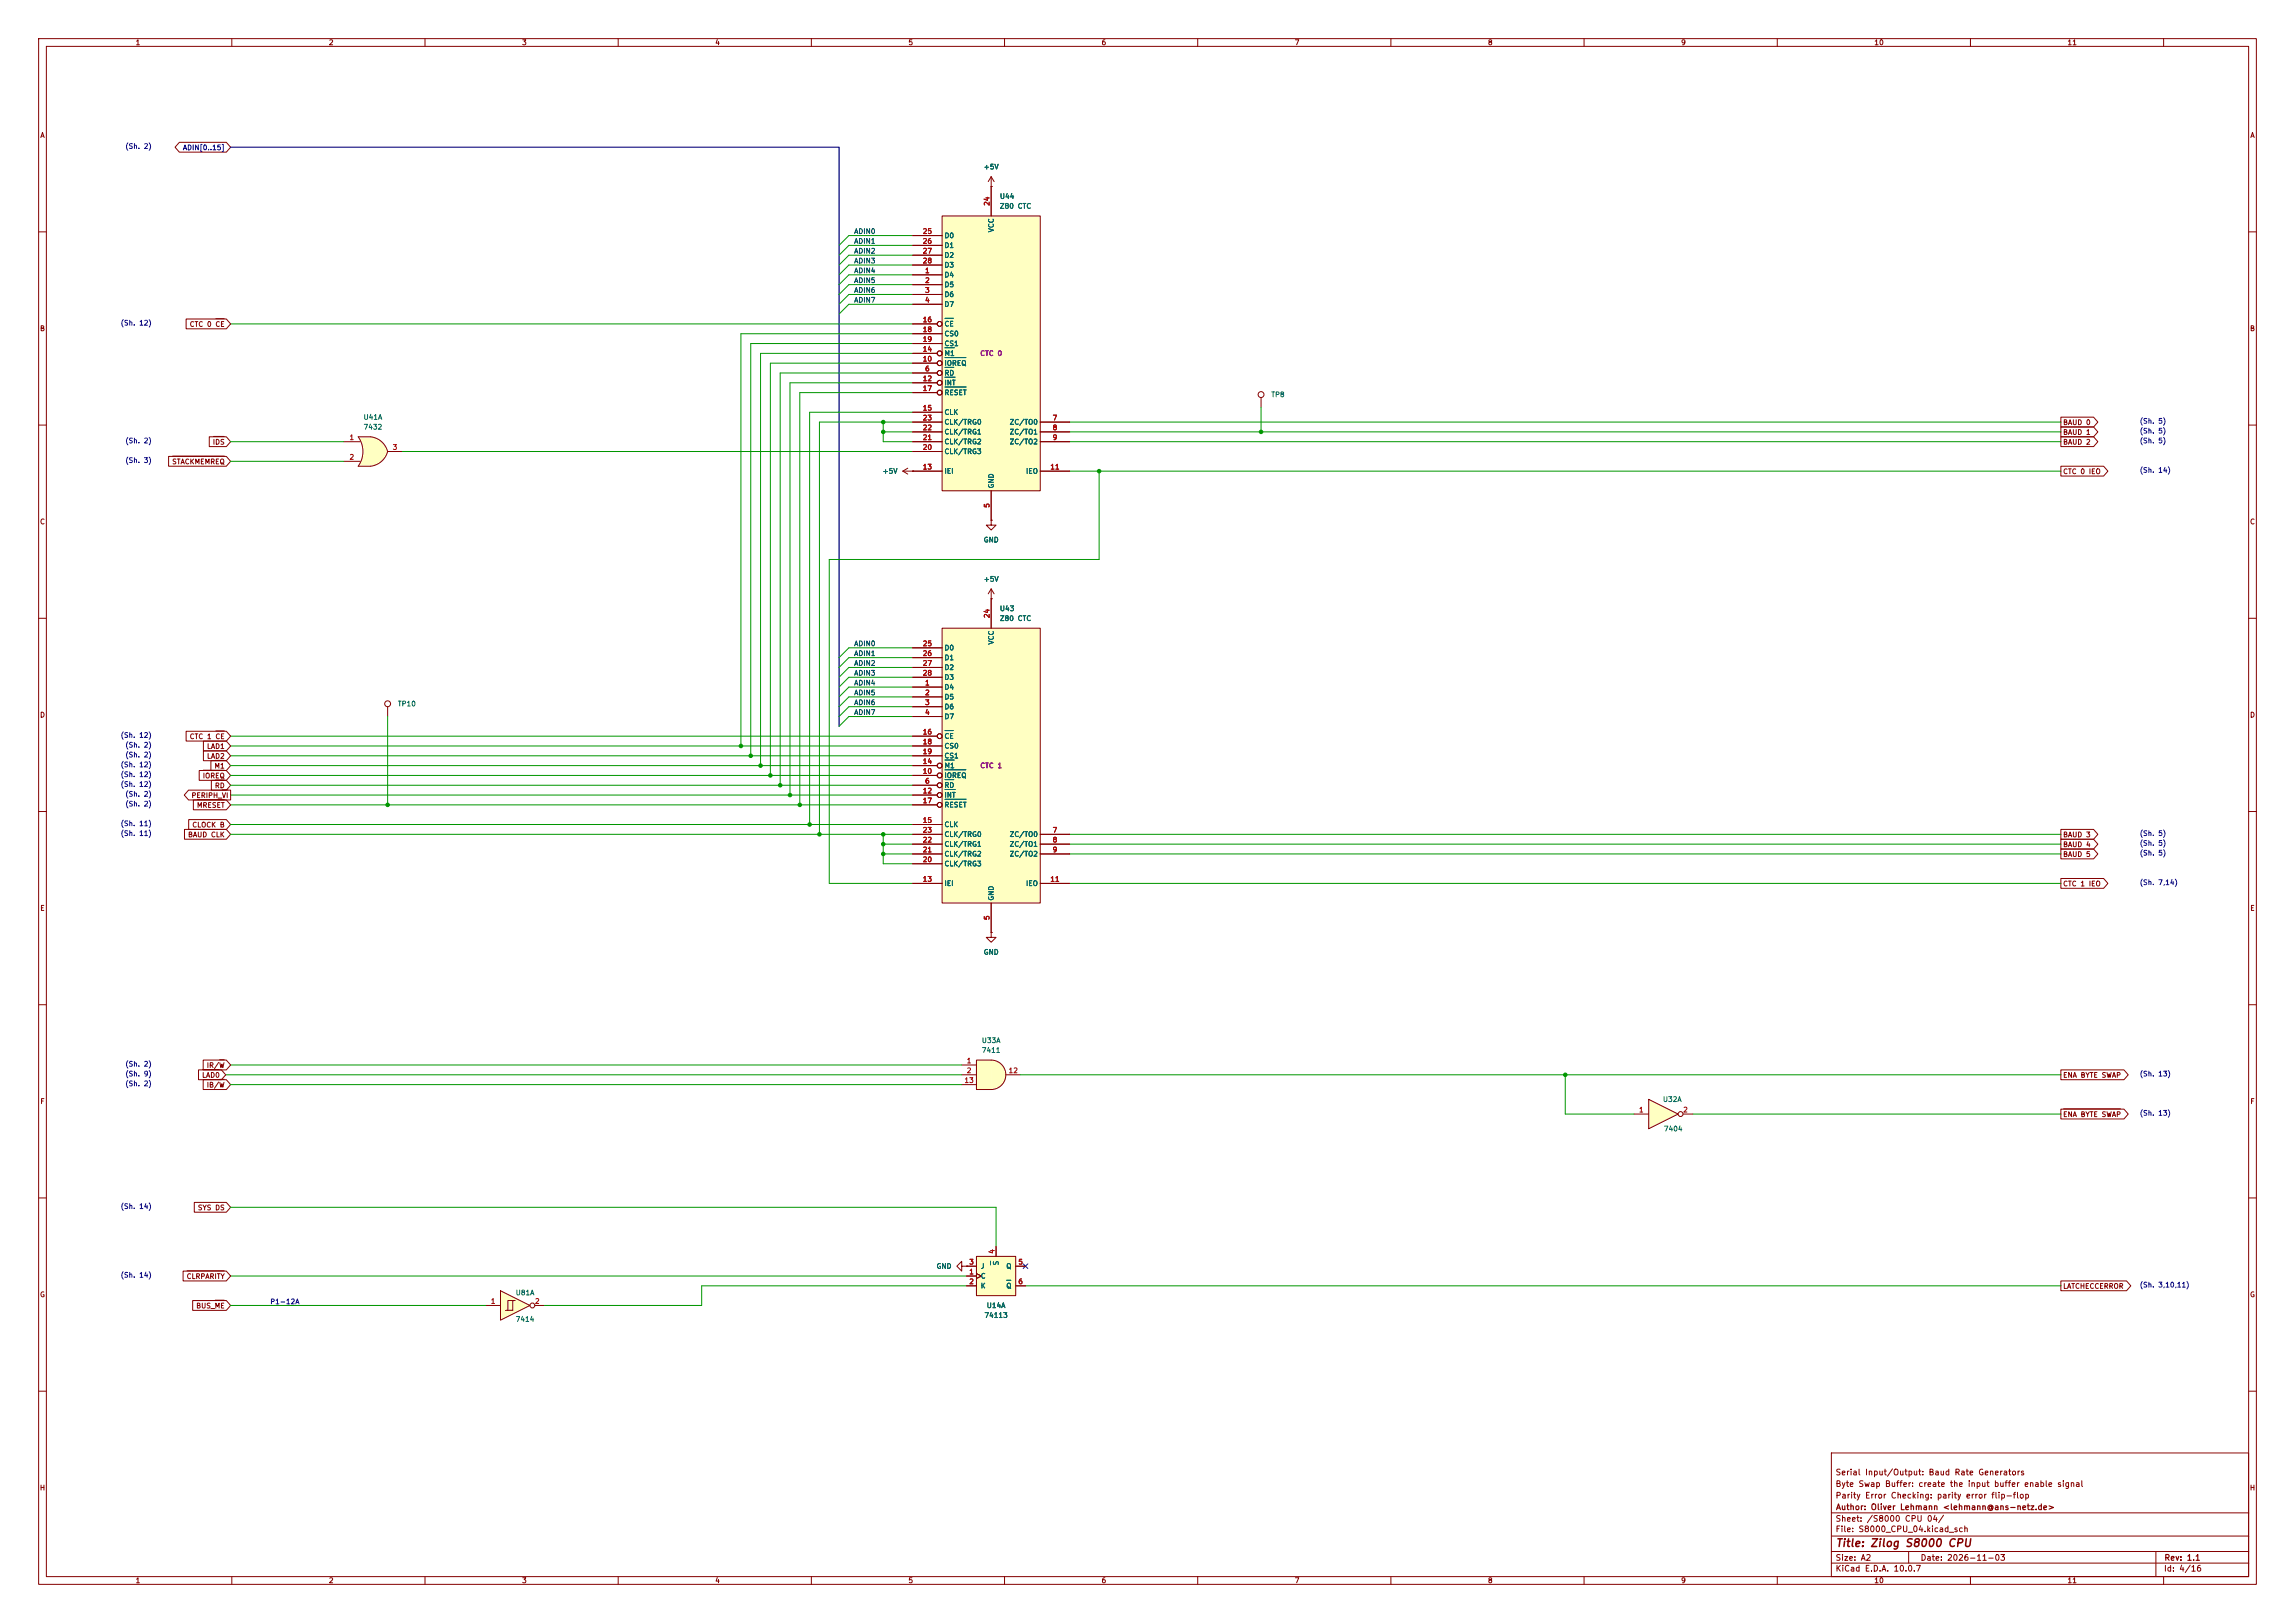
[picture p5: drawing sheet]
<svg xmlns="http://www.w3.org/2000/svg" width="594mm" height="420mm" viewBox="0 0 594 420" stroke-linecap="round" stroke-linejoin="round" font-family="sans-serif">
<defs><g id="words">
<text font-size="2" fill="#840000" x="475" y="400.8">Title: Zilog S8000 CPU</text>
<g font-size="1.5" fill="#840000">
<text x="475" y="382.1">Serial Input/Output: Baud Rate Generators</text>
<text x="475" y="388.1">Parity Error Checking: parity error flip−flop</text>
<text x="475" y="385.1">Byte Swap Buffer: create the input buffer enable signal</text>
<text x="475" y="394.1">Sheet: /S8000 CPU 04/</text>
<text x="475.1" y="391.1">Author: Oliver Lehmann &lt;lehmann@ans-netz.de&gt;</text>
<text x="475" y="396.8">File: S8000_CPU_04.kicad_sch</text>
<text x="475" y="407">KiCad E.D.A. 10.0.7</text>
<text x="475" y="404.2">Size: A2</text>
<text x="497" y="404.2">Date: 2026-11-03</text>
<text x="560" y="407">Id: 4/16</text>
<text x="560.1" y="404.2">Rev: 1.1</text>
</g>
<g font-size="1.3" fill="#840000">
<text x="35" y="12">1</text>
<text x="85" y="12">2</text>
<text x="135" y="12">3</text>
<text x="185" y="12">4</text>
<text x="235" y="12">5</text>
<text x="285" y="12">6</text>
<text x="335" y="12">7</text>
<text x="385" y="12">8</text>
<text x="435" y="12">9</text>
<text x="485" y="12">10</text>
<text x="535" y="12">11</text>
<text x="10.3" y="36">A</text>
<text x="582.3" y="36">A</text>
<text x="10.2" y="86">B</text>
<text x="49" y="84.9">CTC 0 CE</text>
<text x="582.2" y="86">B</text>
<text x="533.8" y="112.8">BAUD 1</text>
<text x="533.8" y="110.3">BAUD 0</text>
<text x="54.9" y="115.4">IDS</text>
<text x="533.8" y="115.4">BAUD 2</text>
<text x="44.4" y="120.4">STACKMEMREQ</text>
<text x="533.8" y="123">CTC 0 IEO</text>
<text x="10.2" y="136">C</text>
<text x="582.2" y="136">C</text>
<text x="10.2" y="186">D</text>
<text x="582.2" y="186">D</text>
<text x="49" y="191.6">CTC 1 CE</text>
<text x="53.4" y="196.6">LAD2</text>
<text x="53.4" y="194.1">LAD1</text>
<text x="52.3" y="201.7">IOREQ</text>
<text x="55.4" y="199.2">M1</text>
<text x="49.4" y="206.8">PERIPH_VI</text>
<text x="50.8" y="209.3">MRESET</text>
<text x="55.5" y="204.3">RD</text>
<text x="49.6" y="214.4">CLOCK B</text>
<text x="48.5" y="217">BAUD CLK</text>
<text x="533.8" y="217">BAUD 3</text>
<text x="533.8" y="219.5">BAUD 4</text>
<text x="533.8" y="222">BAUD 5</text>
<text x="533.8" y="229.7">CTC 1 IEO</text>
<text x="10.3" y="236">E</text>
<text x="582.3" y="236">E</text>
<text x="52.2" y="279.2">LAD0</text>
<text x="53.4" y="281.7">IB/W</text>
<text x="53.4" y="276.6">IR/W</text>
<text x="533.8" y="279.2">ENA BYTE SWAP</text>
<text x="10.3" y="286">F</text>
<text x="582.3" y="286">F</text>
<text x="533.8" y="289.3">ENA BYTE SWAP</text>
<text x="51.1" y="313.5">SYS DS</text>
<text x="10.2" y="336">G</text>
<text x="48.2" y="331.3">CLRPARITY</text>
<text x="533.8" y="333.8">LATCHECCERROR</text>
<text x="582.2" y="336">G</text>
<text x="50.7" y="338.9">BUS_ME</text>
<text x="10.2" y="386">H</text>
<text x="582.2" y="386">H</text>
<text x="35" y="410">1</text>
<text x="85" y="410">2</text>
<text x="135" y="410">3</text>
<text x="185" y="410">4</text>
<text x="235" y="410">5</text>
<text x="285" y="410">6</text>
<text x="335" y="410">7</text>
<text x="385" y="410">8</text>
<text x="435" y="410">9</text>
<text x="485" y="410">10</text>
<text x="535" y="410">11</text>
</g>
<g font-size="1.3" fill="#0000c2">
<text x="32.3" y="38.8">(Sh. 2)</text>
<text x="31.1" y="84.5">(Sh. 12)</text>
<text x="553.7" y="112.5">(Sh. 5)</text>
<text x="553.7" y="109.9">(Sh. 5)</text>
<text x="32.3" y="115">(Sh. 2)</text>
<text x="553.7" y="115">(Sh. 5)</text>
<text x="32.3" y="120.1">(Sh. 3)</text>
<text x="553.7" y="122.6">(Sh. 14)</text>
<text x="31.1" y="191.2">(Sh. 12)</text>
<text x="32.3" y="196.3">(Sh. 2)</text>
<text x="32.3" y="193.8">(Sh. 2)</text>
<text x="31.1" y="198.8">(Sh. 12)</text>
<text x="31.1" y="203.9">(Sh. 12)</text>
<text x="31.1" y="201.4">(Sh. 12)</text>
<text x="32.3" y="209">(Sh. 2)</text>
<text x="32.3" y="206.5">(Sh. 2)</text>
<text x="31.1" y="214.1">(Sh. 11)</text>
<text x="31.1" y="216.6">(Sh. 11)</text>
<text x="553.7" y="216.6">(Sh. 5)</text>
<text x="553.7" y="219.2">(Sh. 5)</text>
<text x="553.7" y="221.7">(Sh. 5)</text>
<text x="553.7" y="229.3">(Sh. 7,14)</text>
<text x="32.3" y="281.4">(Sh. 2)</text>
<text x="32.3" y="278.8">(Sh. 9)</text>
<text x="32.3" y="276.3">(Sh. 2)</text>
<text x="553.7" y="278.8">(Sh. 13)</text>
<text x="553.7" y="289">(Sh. 13)</text>
<text x="31.1" y="313.1">(Sh. 14)</text>
<text x="31.1" y="330.9">(Sh. 14)</text>
<text x="553.7" y="333.5">(Sh. 3,10,11)</text>
<text x="69.8" y="337.8">P1-12A</text>
</g>
<text font-size="1.3" fill="#000084" x="47.2" y="39.2">ADIN[0..15]</text>
<g font-size="1.3" fill="#006464">
<text x="254.5" y="44.1">+5V</text>
<text x="258.7" y="51.8">U44</text>
<text x="258.7" y="54.3">Z80 CTC</text>
<text x="244.3" y="61.9">D0</text>
<text x="244.3" y="64.5">D1</text>
<text x="257.5" y="60.2" transform="rotate(-90 257.5 60.2)">VCC</text>
<text x="244.3" y="67">D2</text>
<text x="244.3" y="69.5">D3</text>
<text x="244.3" y="72.1">D4</text>
<text x="244.3" y="74.6">D5</text>
<text x="244.3" y="77.2">D6</text>
<text x="244.3" y="79.7">D7</text>
<text x="244.3" y="84.8">CE</text>
<text x="244.3" y="87.3">CS0</text>
<text x="244.3" y="89.9">CS1</text>
<text x="244.3" y="94.9">IOREQ</text>
<text x="244.3" y="92.4">M1</text>
<text x="244.3" y="97.5">RD</text>
<text x="244.3" y="100">INT</text>
<text x="244.3" y="107.6">CLK</text>
<text x="244.3" y="102.6">RESET</text>
<text x="328.9" y="103.1">TP8</text>
<text x="94" y="108.9">U41A</text>
<text x="94" y="111.5">7432</text>
<text x="244.3" y="112.7">CLK/TRG1</text>
<text x="244.3" y="110.2">CLK/TRG0</text>
<text x="261.2" y="110.2">ZC/TO0</text>
<text x="261.2" y="112.7">ZC/TO1</text>
<text x="244.3" y="117.8">CLK/TRG3</text>
<text x="244.3" y="115.3">CLK/TRG2</text>
<text x="261.2" y="115.3">ZC/TO2</text>
<text x="228.3" y="122.9">+5V</text>
<text x="244.3" y="122.9">IEI</text>
<text x="265.4" y="122.9">IEO</text>
<text x="257.5" y="126.5" transform="rotate(-90 257.5 126.5)">GND</text>
<text x="254.5" y="140.7">GND</text>
<text x="254.5" y="150.8">+5V</text>
<text x="258.7" y="158.4">U43</text>
<text x="258.7" y="161">Z80 CTC</text>
<text x="257.5" y="166.9" transform="rotate(-90 257.5 166.9)">VCC</text>
<text x="244.3" y="168.6">D0</text>
<text x="244.3" y="171.1">D1</text>
<text x="244.3" y="173.7">D2</text>
<text x="244.3" y="178.8">D4</text>
<text x="244.3" y="176.2">D3</text>
<text x="102.9" y="183.1">TP10</text>
<text x="244.3" y="181.3">D5</text>
<text x="244.3" y="183.8">D6</text>
<text x="244.3" y="186.4">D7</text>
<text x="244.3" y="191.5">CE</text>
<text x="244.3" y="194">CS0</text>
<text x="244.3" y="196.5">CS1</text>
<text x="244.3" y="201.6">IOREQ</text>
<text x="244.3" y="199.1">M1</text>
<text x="244.3" y="204.2">RD</text>
<text x="244.3" y="206.7">INT</text>
<text x="244.3" y="209.2">RESET</text>
<text x="244.3" y="214.3">CLK</text>
<text x="244.3" y="221.9">CLK/TRG2</text>
<text x="244.3" y="219.4">CLK/TRG1</text>
<text x="244.3" y="216.9">CLK/TRG0</text>
<text x="261.2" y="216.9">ZC/TO0</text>
<text x="261.2" y="219.4">ZC/TO1</text>
<text x="261.2" y="221.9">ZC/TO2</text>
<text x="244.3" y="224.5">CLK/TRG3</text>
<text x="244.3" y="229.6">IEI</text>
<text x="257.5" y="233.2" transform="rotate(-90 257.5 233.2)">GND</text>
<text x="265.4" y="229.6">IEO</text>
<text x="254.5" y="247.3">GND</text>
<text x="254" y="270.2">U33A</text>
<text x="254" y="272.7">7411</text>
<text x="430.3" y="285.4">U32A</text>
<text x="430.5" y="293.1">7404</text>
<text x="242.3" y="328.6">GND</text>
<text x="253.7" y="328.6">J</text>
<text x="258.8" y="327.6" transform="rotate(-90 258.8 327.6)">S</text>
<text x="260.3" y="328.6">Q</text>
<text x="133.3" y="335.5">U81A</text>
<text x="253.7" y="331.2">C</text>
<text x="253.7" y="333.7">K</text>
<text x="260.3" y="333.7">Q</text>
<text x="254.7" y="341.3">74113</text>
<text x="255.3" y="338.8">U14A</text>
<text x="133.3" y="342.3">7414</text>
</g>
<g font-size="1.3" fill="#a90000">
<text x="256.4" y="53.4" transform="rotate(-90 256.4 53.4)">24</text>
<text x="238.7" y="60.8">25</text>
<text x="238.7" y="63.4">26</text>
<text x="238.7" y="65.9">27</text>
<text x="238.7" y="68.4">28</text>
<text x="239.3" y="71">1</text>
<text x="239.3" y="73.5">2</text>
<text x="239.3" y="76.1">3</text>
<text x="238.7" y="83.7">16</text>
<text x="239.3" y="78.6">4</text>
<text x="238.7" y="86.2">18</text>
<text x="238.7" y="88.8">19</text>
<text x="238.7" y="93.8">10</text>
<text x="238.7" y="91.3">14</text>
<text x="238.7" y="98.9">12</text>
<text x="238.7" y="101.5">17</text>
<text x="239.3" y="96.4">6</text>
<text x="238.7" y="106.5">15</text>
<text x="238.7" y="111.6">22</text>
<text x="238.7" y="109.1">23</text>
<text x="272.3" y="109.1">7</text>
<text x="272.3" y="111.6">8</text>
<text x="90.3" y="114.2">1</text>
<text x="90.3" y="119.2">2</text>
<text x="101.5" y="116.7">3</text>
<text x="238.7" y="116.7">20</text>
<text x="238.7" y="114.2">21</text>
<text x="272.3" y="114.2">9</text>
<text x="238.7" y="121.8">13</text>
<text x="271.7" y="121.8">11</text>
<text x="256.4" y="131.5" transform="rotate(-90 256.4 131.5)">5</text>
<text x="256.4" y="160.1" transform="rotate(-90 256.4 160.1)">24</text>
<text x="238.7" y="167.5">25</text>
<text x="238.7" y="170">26</text>
<text x="238.7" y="172.6">27</text>
<text x="238.7" y="175.1">28</text>
<text x="239.3" y="177.7">1</text>
<text x="239.3" y="180.2">2</text>
<text x="239.3" y="182.7">3</text>
<text x="239.3" y="185.3">4</text>
<text x="238.7" y="190.4">16</text>
<text x="238.7" y="198">14</text>
<text x="238.7" y="192.9">18</text>
<text x="238.7" y="195.4">19</text>
<text x="238.7" y="200.5">10</text>
<text x="239.3" y="203.1">6</text>
<text x="238.7" y="205.6">12</text>
<text x="238.7" y="208.1">17</text>
<text x="238.7" y="213.2">15</text>
<text x="238.7" y="215.8">23</text>
<text x="272.3" y="215.8">7</text>
<text x="238.7" y="220.8">21</text>
<text x="238.7" y="218.3">22</text>
<text x="272.3" y="218.3">8</text>
<text x="272.3" y="220.8">9</text>
<text x="238.7" y="223.4">20</text>
<text x="238.7" y="228.5">13</text>
<text x="271.7" y="228.5">11</text>
<text x="256.4" y="238.2" transform="rotate(-90 256.4 238.2)">5</text>
<text x="250.1" y="275.5">1</text>
<text x="249.5" y="280.5">13</text>
<text x="250.1" y="278">2</text>
<text x="260.9" y="278">12</text>
<text x="424.1" y="288.2">1</text>
<text x="435.5" y="288.2">2</text>
<text x="250.7" y="327.5">3</text>
<text x="257.7" y="324.6" transform="rotate(-90 257.7 324.6)">4</text>
<text x="263.4" y="327.5">5</text>
<text x="250.7" y="330.1">1</text>
<text x="250.7" y="332.6">2</text>
<text x="263.4" y="332.6">6</text>
<text x="126.9" y="337.7">1</text>
<text x="138.3" y="337.7">2</text>
</g>
<g font-size="1.3" fill="#0f0f0f">
<text x="221" y="65.9">ADIN2</text>
<text x="221" y="63.4">ADIN1</text>
<text x="221" y="60.8">ADIN0</text>
<text x="221" y="71">ADIN4</text>
<text x="221" y="68.5">ADIN3</text>
<text x="221" y="73.5">ADIN5</text>
<text x="221" y="76.1">ADIN6</text>
<text x="221" y="78.6">ADIN7</text>
<text x="221" y="167.5">ADIN0</text>
<text x="221" y="170.1">ADIN1</text>
<text x="221" y="172.6">ADIN2</text>
<text x="221" y="177.7">ADIN4</text>
<text x="221" y="175.1">ADIN3</text>
<text x="221" y="180.2">ADIN5</text>
<text x="221" y="182.8">ADIN6</text>
<text x="221" y="185.3">ADIN7</text>
</g>
<g font-size="1.3" fill="#840084">
<text x="253.6" y="92.4">CTC 0</text>
<text x="253.6" y="199.1">CTC 1</text>
</g>
</g></defs>
<g fill="none" stroke="#840000" stroke-width=".26">
<path d="M10 10h574v400h-574zM12 12h570v396h-570zM60 10v2M110 10v2M160 10v2M210 10v2M260 10v2M310 10v2M360 10v2M410 10v2M460 10v2M510 10v2"/>
<path d="M560 10v2M10 60h2M582 60h2M10 110h2M326.4 102.9v2.5M582 110h2M10 160h2M582 160h2M10 210h2M582 210h2M10 260h2M582 260h2"/>
<path d="M10 310h2M582 310h2M10 360h2M474 376h108v32h-108zM582 360h2M474 397.5h108M474 391.5h108M60 408v2M110 408v2M160 408v2M210 408v2M260 408v2"/>
<path d="M310 408v2M360 408v2M410 408v2M460 408v2M474 404.5h108M474 401.5h108M494 401.5v3M510 408v2M558 401.5v6.5M560 408v2"/>
<circle cx="326.4" cy="102.1" r=".76"/>
</g>
<path d="M243.8 55.9h25.4v71.1h-25.4z" fill="#ffffc2"/>
<g fill="none" stroke="#840000" stroke-width=".26">
<path d="M243.8 55.9h25.4v71.1h-25.4zM256.5 48.3h.1M256.5 45.7v10.2M256.5 45.7l-.7 1.3M256.5 45.7l.8 1.3M236.2 71.1h7.6M236.2 73.7h7.6M236.2 76.2h7.6M236.2 78.7h7.6M236.2 61h7.6M236.2 63.5h7.6M236.2 66h7.6"/>
<path d="M236.2 68.6h7.6M236.2 96.5h6.4M236.2 94h6.4M236.2 99.1h6.4M236.2 91.4h6.4M236.2 83.8h6.4M236.2 86.4h7.6M236.2 88.9h7.6M236.2 109.2h7.6M236.2 111.8h7.6M236.2 114.3h7.6M236.2 106.7h7.6"/>
<path d="M236.2 101.6h6.4M236.2 116.8h7.6M269.2 109.2h7.7M269.2 111.8h7.7M269.2 114.3h7.7M233.7 121.9h10.1M233.7 121.9l1.2 .8M234.9 121.2l-1.2 .7M236.2 121.9h.1M256.5 127v7.6M269.2 121.9h7.7M100.3 182.9v2.5"/>
<circle cx="243.2" cy="99.1" r=".63"/>
<circle cx="243.2" cy="83.8" r=".63"/>
<circle cx="243.2" cy="96.5" r=".63"/>
<circle cx="243.2" cy="91.4" r=".63"/>
<circle cx="243.2" cy="94" r=".63"/>
<circle cx="243.2" cy="101.6" r=".63"/>
<circle cx="100.3" cy="182.1" r=".76"/>
</g>
<path d="M244.6 95.1h2.3M244.6 92.5h5.4M244.6 97.6h2.6M244.6 90h2.4M244.6 82.4h2.1M244.6 100.2h5.5" fill="none" stroke="#006464" stroke-width=".26"/>
<path d="M92.7 113h3.2M92.7 120.7h3.2" fill="none" stroke="#ffffc2" stroke-width=".26"/>
<g fill="#ffffc2" stroke="#ffffc2" stroke-width=".26">
<path d="M95.3 115.5l5 1.3a5.2 5.2 0 0 1-4.4 3.9z"/>
<path d="M95.9 113a5.1 5.1 0 0 1 4.4 3.8l-4.9 1.3z"/>
</g>
<path d="M92.7 113h3.2v7.7h-3.2a6.7 6.7 0 0 0 0-7.7z" fill="#ffffc2"/>
<path d="M88.9 114.3h4.3M88.9 119.4h4.3M104.1 116.8h-3.8a5.2 5.2 0 0 1-4.4 3.9h-3.2a6.6 6.6 0 0 0 0-7.7h3.2a5.1 5.1 0 0 1 4.4 3.8" fill="none" stroke="#840000" stroke-width=".26"/>
<path d="M129.5 334l7.7 3.8-7.7 3.8z" fill="#ffffc2"/>
<g fill="none" stroke="#840000" stroke-width=".26">
<path d="M256.5 134.6v1.3h1.3l-1.3 1.3-1.2-1.3h1.2M256.5 134.6h.1M256.5 154.9h.1M256.5 152.4l-.7 1.3M256.5 152.4l.8 1.3M256.5 152.4v2.5M125.7 337.8h3.8M129.5 334l7.7 3.8-7.7 3.8zM132.7 336.6h-1.3v2.5M133.3 336.6h-.6v2.5h-1.9M138.4 337.8h2.6"/>
<circle cx="137.8" cy="337.8" r=".63"/>
</g>
<path d="M243.8 162.6h25.4v71.1h-25.4z" fill="#ffffc2"/>
<g fill="none" stroke="#840000" stroke-width=".26">
<path d="M256.5 154.9v7.7M236.2 177.8h7.6M236.2 167.6h7.6M236.2 170.2h7.6M236.2 172.7h7.6M236.2 175.3h7.6M243.8 162.6h25.4v71.1h-25.4zM236.2 180.3h7.6M236.2 182.9h7.6M236.2 185.4h7.6M236.2 198.1h6.4M236.2 190.5h6.4"/>
<path d="M236.2 193h7.6M236.2 195.6h7.6M236.2 203.2h6.4M236.2 215.9h7.6M236.2 218.4h7.6M236.2 200.7h6.4M236.2 205.7h6.4M236.2 213.4h7.6M236.2 208.3h6.4M269.2 215.9h7.7M269.2 218.4h7.7M236.2 221h7.6"/>
<path d="M236.2 228.6h7.6M236.2 223.5h7.6M256.5 233.7v7.6M269.2 221h7.7M269.2 228.6h7.7"/>
<circle cx="243.2" cy="190.5" r=".63"/>
<circle cx="243.2" cy="198.1" r=".63"/>
<circle cx="243.2" cy="203.2" r=".63"/>
<circle cx="243.2" cy="208.3" r=".63"/>
<circle cx="243.2" cy="200.7" r=".63"/>
<circle cx="243.2" cy="205.7" r=".63"/>
</g>
<path d="M244.6 199.2h5.4M244.6 196.7h2.4M244.6 189.1h2.1M244.6 201.8h2.3M244.6 204.3h2.6M244.6 206.8h5.5" fill="none" stroke="#006464" stroke-width=".26"/>
<path d="M426.7 284.5l7.6 3.8-7.6 3.8z" fill="#ffffc2"/>
<g fill="none" stroke="#840000" stroke-width=".26">
<path d="M256.5 241.3v1.3h1.3l-1.3 1.2-1.2-1.2h1.2M256.5 241.3h.1M422.9 288.3h3.8M426.7 284.5l7.6 3.8-7.6 3.8zM435.6 288.3h2.5"/>
<circle cx="435" cy="288.3" r=".63"/>
</g>
<path d="M256.5 274.3a3.8 3.8 0 0 1 3.8 3.8 3.8 3.8 0 0 1-3.8 3.8z" fill="#ffffc2" stroke="#ffffc2" stroke-width=".26"/>
<path d="M252.7 274.3h3.8v7.6h-3.8z" fill="#ffffc2"/>
<path d="M248.9 275.6h3.8M248.9 278.1h3.8M252.7 274.3h3.8a3.8 3.8 0 0 1 3.8 3.8 3.8 3.8 0 0 1-3.8 3.8h-3.8zM260.3 278.1h3.9M248.9 280.7h3.8" fill="none" stroke="#840000" stroke-width=".26"/>
<path d="M252.7 325.1h10.2v10.2h-10.2z" fill="#ffffc2"/>
<g fill="none" stroke="#840000" stroke-width=".26">
<path d="M46.4 36.8h12.2l1.1 1.3-1.1 1.3h-12.2l-1.1-1.3zM256.5 48.3h.1M256.5 48.3v7.6M236.2 71.1h7.6M236.2 73.7h7.6M236.2 76.2h7.6M236.2 78.7h7.6M236.2 61h7.6M236.2 63.5h7.6M236.2 66h7.6M236.2 68.6h7.6M48.2 82.5h10.4l1.1 1.3-1.1 1.3h-10.4z"/>
<path d="M55.9 82.5h2.1M236.2 96.5h6.4M236.2 94h6.4M236.2 99.1h6.4M236.2 91.4h6.4M236.2 83.8h6.4M236.2 86.4h7.6M236.2 88.9h7.6M43.6 118.1h15l1.1 1.3-1.1 1.3h-15zM44.7 118h13.3M54.2 113h4.4l1.1 1.3-1.1 1.3h-4.4zM55.2 112.9h2.8"/>
<path d="M236.2 109.2h7.6M236.2 111.8h7.6M236.2 114.3h7.6M236.2 106.7h7.6M236.2 101.6h6.4M236.2 116.8h7.6M269.2 109.2h7.7M269.2 111.8h7.7M269.2 114.3h7.7M533.4 113h8.5l1.1 1.3-1.1 1.3h-8.5zM533.4 110.5h8.5l1.1 1.3-1.1 1.2h-8.5zM533.4 107.9h8.5l1.1 1.3-1.1 1.3h-8.5z"/>
<path d="M236.2 121.9h.1M236.2 121.9h7.6M256.5 134.6h.1M256.5 127v7.6M269.2 121.9h7.7M533.4 120.6h11.1l1.1 1.3-1.1 1.3h-11.1zM256.5 154.9h.1M256.5 154.9v7.7M236.2 177.8h7.6M236.2 167.6h7.6M236.2 170.2h7.6M236.2 172.7h7.6"/>
<path d="M236.2 175.3h7.6M48.2 189.2h10.4l1.1 1.3-1.1 1.3h-10.4zM51.6 199.4h7l1.1 1.3-1.1 1.2h-7zM52.6 199.3h5.4M52.6 194.3h6l1.1 1.3-1.1 1.3h-6zM52.6 191.8h6l1.1 1.2-1.1 1.3h-6zM54.6 196.8h4l1.1 1.3-1.1 1.3h-4zM55.6 196.8h2.4M55.9 189.1h2.1M236.2 180.3h7.6M236.2 182.9h7.6M236.2 185.4h7.6"/>
<path d="M236.2 198.1h6.4M236.2 190.5h6.4M236.2 193h7.6M236.2 195.6h7.6M47.7 214.6h10.9l1.1 1.3-1.1 1.3h-10.9zM48.8 204.5h10.9v2.5h-10.9l-1.1-1.3zM48.8 212.1h9.8l1.1 1.3-1.1 1.2h-9.8zM50 207h8.6l1.1 1.3-1.1 1.3h-8.6zM51.1 206.9h6.9M54.7 201.9h3.9l1.1 1.3-1.1 1.3h-3.9zM55.7 201.8h2.3M57.5 204.4h1.5"/>
<path d="M236.2 203.2h6.4M236.2 215.9h7.6M236.2 218.4h7.6M236.2 200.7h6.4M236.2 205.7h6.4M236.2 213.4h7.6M236.2 208.3h6.4M269.2 215.9h7.7M269.2 218.4h7.7M533.4 214.6h8.5l1.1 1.3-1.1 1.3h-8.5zM533.4 219.7h8.5l1.1 1.3-1.1 1.3h-8.5zM533.4 217.2h8.5l1.1 1.2-1.1 1.3h-8.5z"/>
<path d="M236.2 221h7.6M236.2 228.6h7.6M236.2 223.5h7.6M256.5 233.7v7.6M269.2 221h7.7M269.2 228.6h7.7M533.4 227.3h11.1l1.1 1.3-1.1 1.3h-11.1zM256.5 241.3h.1M51.4 276.9h5.9l1.1 1.2-1.1 1.3h-5.9zM52.4 276.8h4.4M52.6 279.4h6l1.1 1.3-1.1 1.2h-6zM52.6 274.3h6l1.1 1.3-1.1 1.3h-6z"/>
<path d="M56.8 279.3h1.2M56.8 274.2h1.2M533.4 276.9h16.3l1.1 1.2-1.1 1.3h-16.3zM533.4 287h16.3l1.1 1.3-1.1 1.3h-16.3zM534.1 286.9h14.7M50.3 311.1h8.3l1.1 1.3-1.1 1.3h-8.3zM47.4 328.9h11.2l1.1 1.3-1.1 1.3h-11.2zM48.4 328.8h9.6M49.9 336.5h8.7l1.1 1.3-1.1 1.3h-8.7zM55.7 336.5h2.3M248.9 327.7v-1.3l-1.3 1.3 1.3 1.2v-1.2h1.3M250.2 327.7h.1"/>
<path d="M250.2 330.2h2.5M250.2 332.7h2.5M250.2 327.7h2.5M252.7 325.1h10.2v10.2h-10.2zM252.7 329.6l1.3 .6-1.3 .6M257.8 322.6v2.5M262.9 332.7h2.5M262.9 327.7h2.5M533.4 331.5h17l1.1 1.2-1.1 1.3h-17z"/>
<circle cx="243.2" cy="99.1" r=".63"/>
<circle cx="243.2" cy="83.8" r=".63"/>
<circle cx="243.2" cy="96.5" r=".63"/>
<circle cx="243.2" cy="91.4" r=".63"/>
<circle cx="243.2" cy="94" r=".63"/>
<circle cx="243.2" cy="101.6" r=".63"/>
<circle cx="243.2" cy="190.5" r=".63"/>
<circle cx="243.2" cy="198.1" r=".63"/>
<circle cx="243.2" cy="203.2" r=".63"/>
<circle cx="243.2" cy="208.3" r=".63"/>
<circle cx="243.2" cy="200.7" r=".63"/>
<circle cx="243.2" cy="205.7" r=".63"/>
</g>
<g fill="none" stroke="#006464" stroke-width=".26">
<path d="M244.6 95.1h2.3M244.6 92.5h5.4M244.6 97.6h2.6M244.6 90h2.4M244.6 82.4h2.1M244.6 100.2h5.5M244.6 199.2h5.4M244.6 196.7h2.4M244.6 189.1h2.1M244.6 201.8h2.3M244.6 204.3h2.6M244.6 206.8h5.5"/>
<path d="M256.4 326.4v.9M260.6 331.3h1"/>
</g>
<path d="M59.7 38.1h157.5v149.9" fill="none" stroke="#000084" stroke-width=".3"/>
<g fill="none" stroke="#009600" stroke-width=".26">
<path d="M236.2 78.7h-16.5l-2.5 2.6M236.2 76.2h-16.5l-2.5 2.5M236.2 71.1h-16.5l-2.5 2.6M236.2 61h-16.5l-2.5 2.5M236.2 63.5h-16.5l-2.5 2.5M236.2 66h-16.5l-2.5 2.6M236.2 68.6h-16.5l-2.5 2.5M236.2 73.7h-16.5l-2.5 2.5M59.7 83.8h176.5M236.2 99.1h-31.7v106.6M236.2 91.4h-39.4v106.7M236.2 96.5h-34.3v106.7"/>
<path d="M236.2 94h-36.8v106.7M236.2 88.9h-41.9v106.7M236.2 86.4h-44.4v106.6M59.7 114.3h29.2M59.7 119.4h29.2M104.1 116.8h132.1M228.6 109.2v5.1h7.6M228.6 111.8h7.6M236.2 106.7h-26.7v106.7M236.2 109.2h-24.1v106.7M236.2 101.6h-29.2v106.7M276.9 109.2h256.5"/>
<path d="M276.9 111.8h256.5M276.9 114.3h256.5M326.4 105.4v6.4M276.9 121.9h256.5M284.5 121.9v22.9h-69.9v83.8h21.6M236.2 177.8h-16.5l-2.5 2.5M236.2 167.6h-16.5l-2.5 2.6M236.2 172.7h-16.5l-2.5 2.6M236.2 175.3h-16.5l-2.5 2.5M236.2 170.2h-16.5l-2.5 2.5M59.7 193h176.5M59.7 195.6h176.5"/>
<path d="M59.7 198.1h176.5M59.7 190.5h176.5M100.3 185.4v22.9M236.2 180.3h-16.5l-2.5 2.6M236.2 185.4h-16.5l-2.5 2.6M236.2 182.9h-16.5l-2.5 2.5M59.7 213.4h176.5M59.7 215.9h176.5M59.7 208.3h176.5M59.7 205.7h176.5M59.7 203.2h176.5M59.7 200.7h176.5"/>
<path d="M228.6 215.9v7.6h7.6M228.6 218.4h7.6M276.9 218.4h256.5M276.9 215.9h256.5M228.6 221h7.6M276.9 228.6h256.5M276.9 221h256.5M58.4 278.1h190.5M59.7 275.6h189.2M264.2 278.1h269.2M405.1 278.1v10.2h17.8M59.7 280.7h189.2"/>
<path d="M438.1 288.3h95.3M59.7 312.4h198.1v10.2M59.7 330.2h190.5M59.7 337.8h66M250.2 332.7h-68.6v5.1h-40.6M265.4 332.7h268"/>
</g>
<path d="M264.8 327.1l1.2 1.2M266 327.1l-1.2 1.2" fill="none" stroke="#000084" stroke-width=".26"/>
<g fill="#009600" stroke="#009600" stroke-width=".26">
<circle cx="100.3" cy="208.3" r=".46"/>
<circle cx="405.1" cy="278.1" r=".46"/>
<circle cx="194.3" cy="195.6" r=".46"/>
<circle cx="199.4" cy="200.7" r=".46"/>
<circle cx="196.8" cy="198.1" r=".46"/>
<circle cx="201.9" cy="203.2" r=".46"/>
<circle cx="191.8" cy="193" r=".46"/>
<circle cx="326.4" cy="111.8" r=".46"/>
<circle cx="284.5" cy="121.9" r=".46"/>
<circle cx="209.5" cy="213.4" r=".46"/>
<circle cx="228.6" cy="221" r=".46"/>
<circle cx="228.6" cy="218.4" r=".46"/>
<circle cx="228.6" cy="215.9" r=".46"/>
<circle cx="228.6" cy="111.8" r=".46"/>
<circle cx="228.6" cy="109.2" r=".46"/>
<circle cx="207" cy="208.3" r=".46"/>
<circle cx="204.5" cy="205.7" r=".46"/>
<circle cx="212.1" cy="215.9" r=".46"/>
</g>
<use href="#words"/>
</svg>
